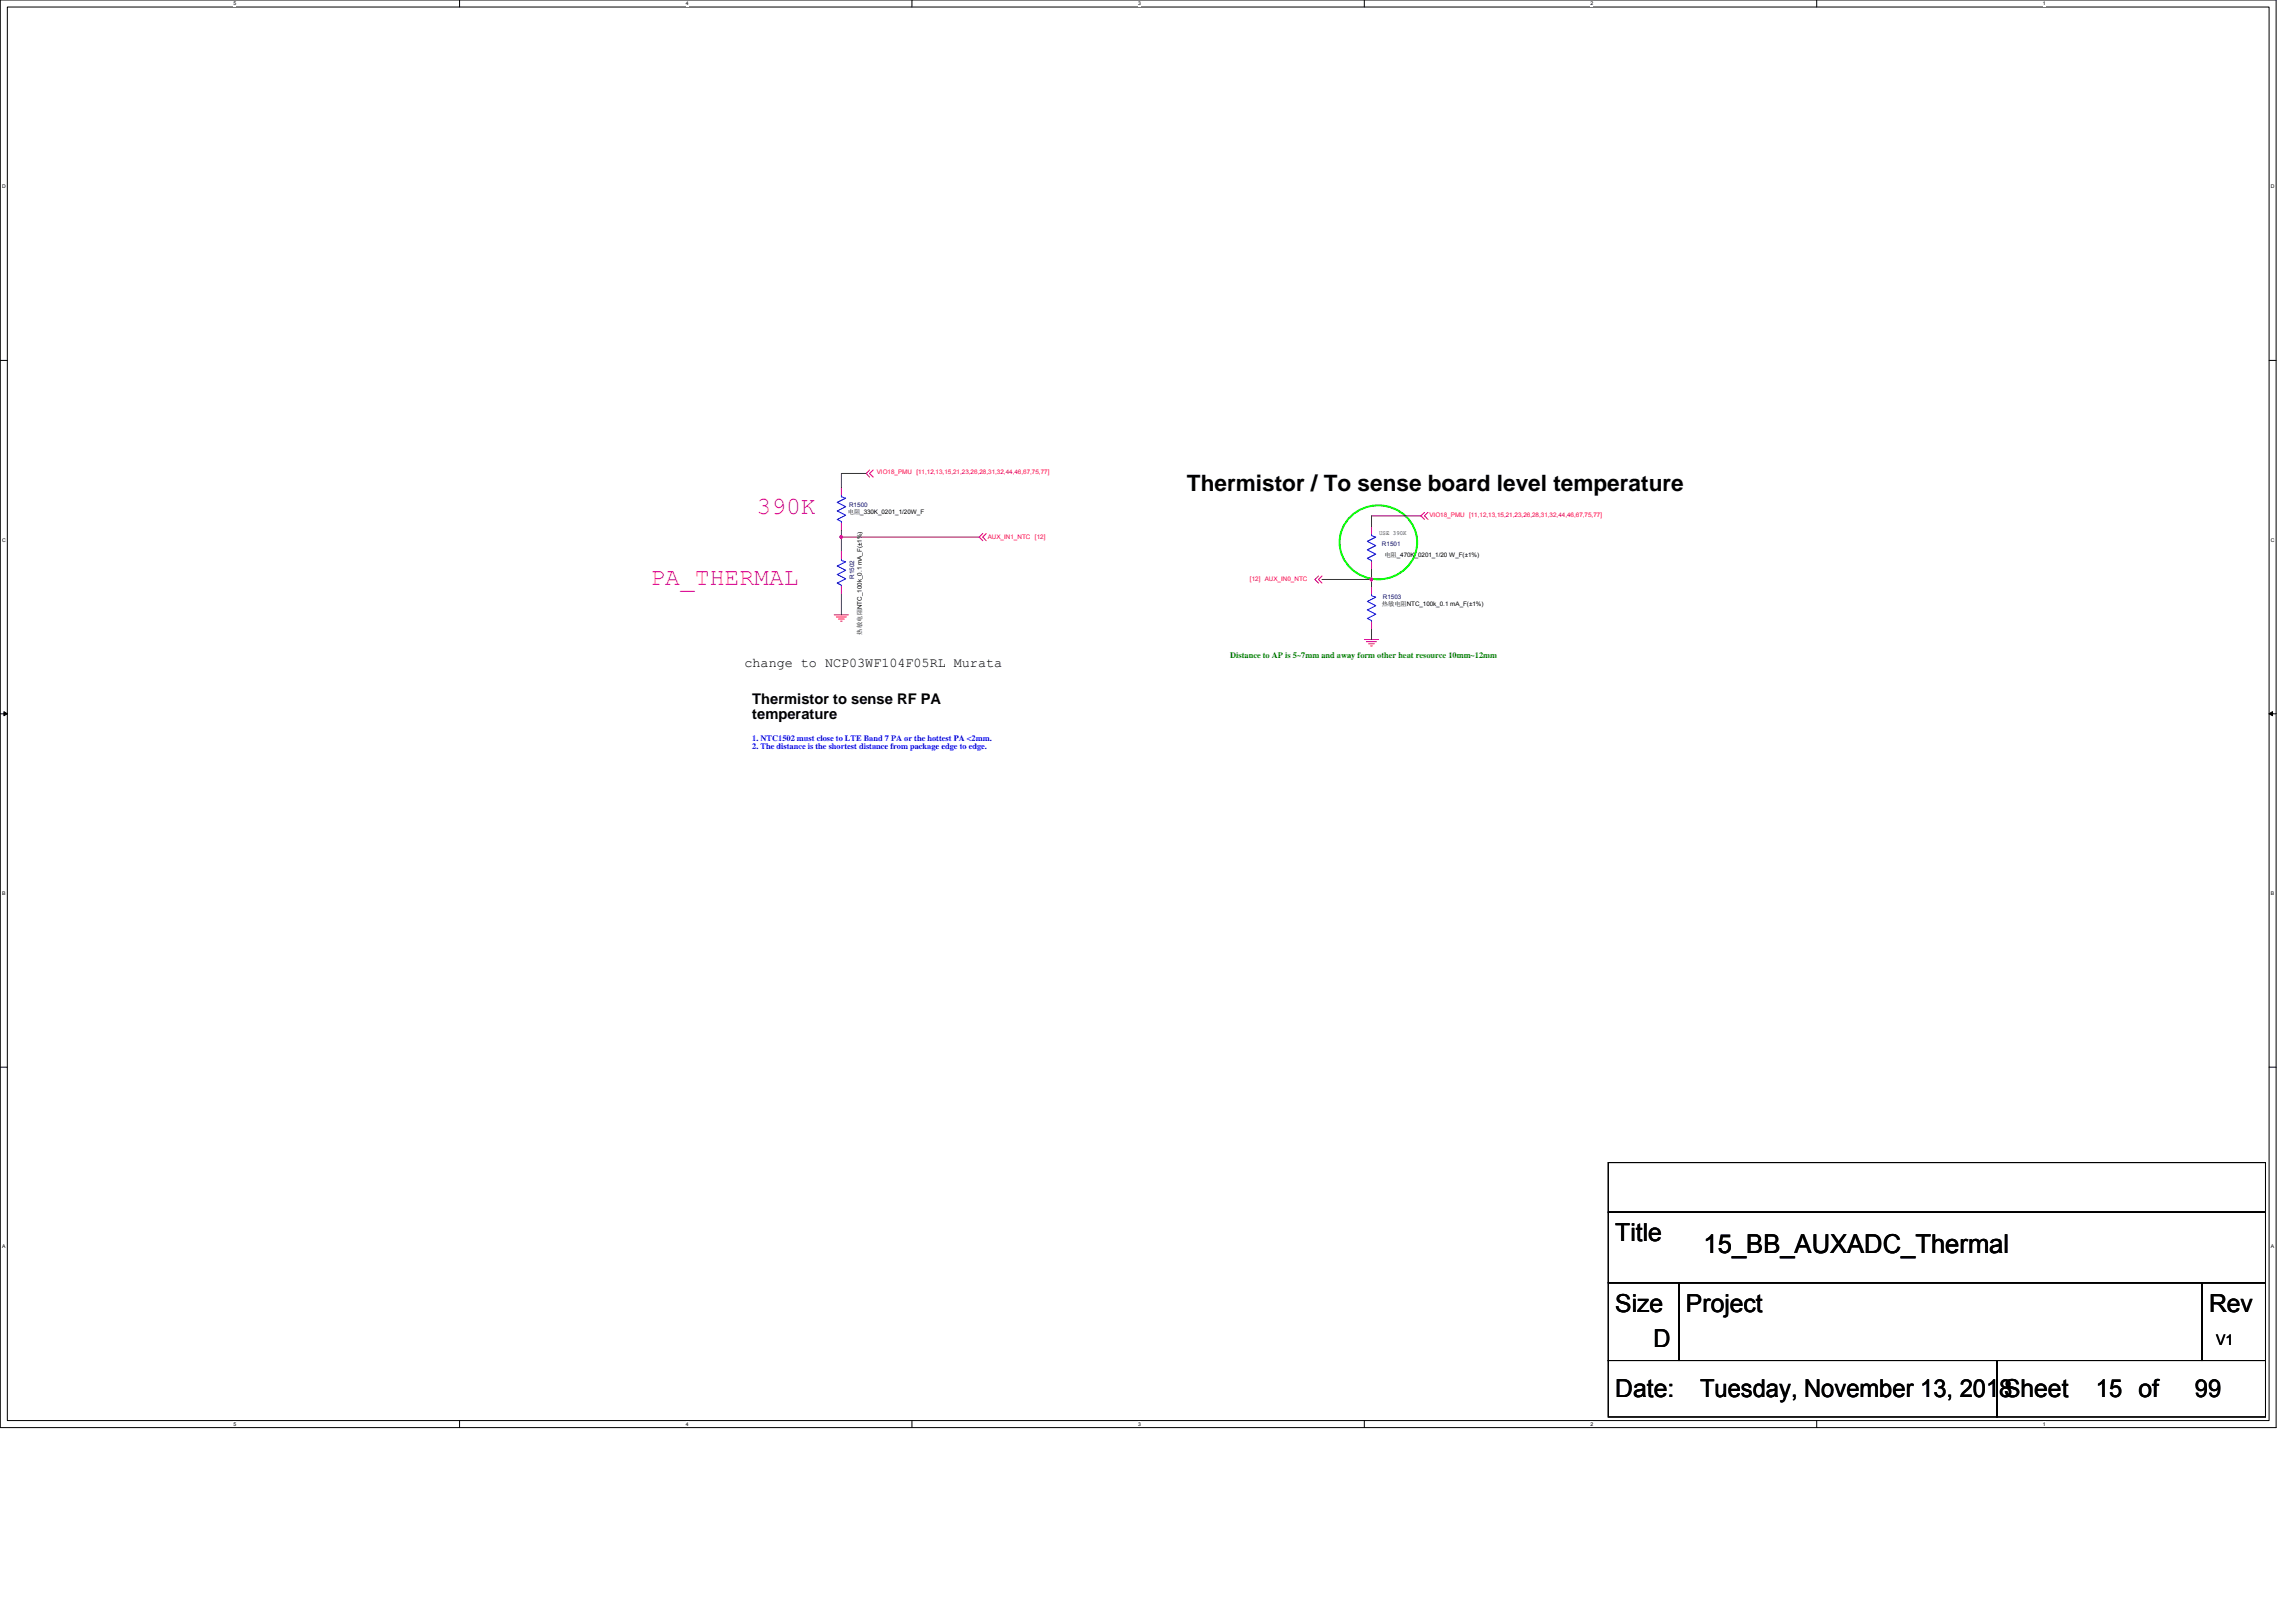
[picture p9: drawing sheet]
<svg xmlns="http://www.w3.org/2000/svg" width="297mm" height="210mm" viewBox="0 0 297 210" stroke-linecap="round" stroke-linejoin="round" font-family="sans-serif">
<defs><g id="words">
<text font-size="3.4" x="220.4" y="162.1">15_BB_AUXADC_Thermal</text>
<g font-size="3.2" fill="#f0f">
<text x="97.9" y="66.5">390K</text>
<text x="84.2" y="75.7">PA_THERMAL</text>
</g>
<g font-size="3.2">
<text x="209" y="160.6">Title</text>
<text x="209" y="169.8">Size</text>
<text x="218.1" y="169.8">Project</text>
<text x="285.8" y="169.8">Rev</text>
<text x="213.9" y="174.3">D</text>
<text x="209" y="180.7">Date:</text>
<text x="219.9" y="180.7">Tuesday, November 13, 2018Sheet</text>
<text x="271.2" y="180.7">15 of</text>
<text x="283.9" y="180.7">99</text>
</g>
<text font-size="2.9" x="153.6" y="63.5">Thermistor / To sense board level temperature</text>
<g font-size="1.9">
<text x="97.3" y="91.1">Thermistor to sense RF PA</text>
<text x="97.3" y="93">temperature</text>
<text x="286.7" y="174.1">V1</text>
</g>
<text font-size="1.7" x="96.3" y="86.3">change to NCP03WF104F05RL Murata</text>
<text font-size="1.1" fill="#008000" x="159.1" y="85.1">Distance to AP is 5~7mm and away form other heat resource 10mm~12mm</text>
<g font-size="1.1" fill="#00f">
<text x="97.3" y="95.8">1. NTC1502 must close to LTE Band 7 PA or the hottest PA &lt;2mm.</text>
<text x="97.3" y="96.9">2. The distance is the shortest distance from package edge to edge.</text>
</g>
<g font-size=".8" fill="#000080">
<text x="109.9" y="65.6">R1500</text>
<text x="178.8" y="70.7">R1501</text>
<text x="110.5" y="74.9" transform="rotate(-90 110.5 74.9)">R1502</text>
<text x="178.9" y="77.5">R1503</text>
</g>
<g font-size=".8" fill="#f00">
<text x="113.4" y="61.3">VIO18_PMU [11,12,13,15,21,23,26,28,31,32,44,46,67,75,77]</text>
<text x="127.8" y="69.7">AUX_IN1_NTC</text>
<text x="133.9" y="69.7">[12]</text>
<text x="184.9" y="66.9">VIO18_PMU [11,12,13,15,21,23,26,28,31,32,44,46,67,75,77]</text>
<text x="161.7" y="75.1">[12] AUX_IN0_NTC</text>
</g>
<g font-size=".8">
<text x="109.7" y="66.5">电阻_330K_0201_1/20W_F</text>
<text x="178.4" y="69.2">USE 390K</text>
<text x="179.1" y="72">电阻_470K_0201_1/20 W_F(±1%)</text>
<text x="111.5" y="82.1" transform="rotate(-90 111.5 82.1)">热敏电阻NTC_100k_0.1 mA_F(±1%)</text>
<text x="178.8" y="78.4">热敏电阻NTC_100k_0.1 mA_F(±1%)</text>
</g>
<g font-size=".7">
<text x="30.2" y=".7">5</text>
<text x="88.7" y=".7">4</text>
<text x="147.2" y=".7">3</text>
<text x="205.8" y=".7">2</text>
<text x="264.3" y=".7">1</text>
<text x=".3" y="24.4">D</text>
<text x="293.8" y="24.4">D</text>
<text x=".3" y="70.1">C</text>
<text x="293.8" y="70.1">C</text>
<text x=".3" y="115.8">B</text>
<text x="293.8" y="115.8">B</text>
<text x=".3" y="161.5">A</text>
<text x="293.8" y="161.5">A</text>
<text x="30.2" y="184.5">5</text>
<text x="88.7" y="184.5">4</text>
<text x="147.2" y="184.5">3</text>
<text x="205.8" y="184.5">2</text>
<text x="264.3" y="184.5">1</text>
</g>
</g></defs>
<path d="M0 0h294.5v184.7h-294.5zM.9 .9h292.7v182.9h-292.7z" fill="none" stroke="#000" stroke-width=".13"/>
<g fill="#fff">
<path d="M30.2 .1h.4v.7h-.4z"/>
<path d="M30.2 183.9h.4v.7h-.4z"/>
</g>
<path d="M59.5 0v.9M59.5 183.8v.9" fill="none" stroke="#000" stroke-width=".13"/>
<g fill="#fff">
<path d="M88.7 .1h.4v.7h-.4z"/>
<path d="M88.7 183.9h.4v.7h-.4z"/>
</g>
<path d="M118 0v.9M118 183.8v.9" fill="none" stroke="#000" stroke-width=".13"/>
<g fill="#fff">
<path d="M147.2 .1h.4v.7h-.4z"/>
<path d="M147.2 183.9h.4v.7h-.4z"/>
</g>
<path d="M176.5 0v.9M176.5 183.8v.9" fill="none" stroke="#000" stroke-width=".13"/>
<g fill="#fff">
<path d="M205.8 .1h.3v.7h-.3z"/>
<path d="M205.8 183.9h.3v.7h-.3z"/>
</g>
<path d="M235 0v.9M235 183.8v.9" fill="none" stroke="#000" stroke-width=".13"/>
<g fill="#fff">
<path d="M264.3 .1h.3v.7h-.3z"/>
<path d="M264.3 183.9h.3v.7h-.3z"/>
<path d="M.3 23.8h.4v.7h-.4z"/>
<path d="M293.8 23.8h.5v.7h-.5z"/>
<path d="M.3 69.5h.4v.7h-.4z"/>
<path d="M293.8 69.5h.5v.7h-.5z"/>
</g>
<path d="M0 46.6h.9M293.6 46.6h.9" fill="none" stroke="#000" stroke-width=".13"/>
<g fill="#fff">
<path d="M.3 115.2h.4v.8h-.4z"/>
<path d="M293.8 115.2h.4v.8h-.4z"/>
</g>
<path d="M0 92.4h.9M293.6 92.4h.9" fill="none" stroke="#000" stroke-width=".13"/>
<path d="M.5 92.1l.4 .3-.4 .2zM293.6 92.4l.4-.3v.5z" fill="#000" stroke="#000" stroke-width=".13"/>
<g fill="#fff">
<path d="M.3 160.9h.4v.8h-.4z"/>
<path d="M293.8 160.9h.4v.8h-.4z"/>
</g>
<path d="M0 138.1h.9M293.6 138.1h.9M208.1 156.8h85v9.2h-85zM208.1 150.4h85v6.4h-85zM208.1 166h9.1v10h-9.1zM208.1 176h50.3v7.3h-50.3zM217.2 166h67.7v10h-67.7zM258.4 176h34.7v7.3h-34.7zM284.9 166h8.2v10h-8.2z" fill="none" stroke="#000" stroke-width=".13"/>
<path d="M174.5 67.1a5.1 5.1 0 0 1 5.5-1.5 5.1 5.1 0 0 1 3.3 4.6 5 5 0 0 1-5 4.8 5 5 0 0 1-5-4.8 4.6 4.6 0 0 1 1.2-3.1z" fill="none" stroke="#0f0" stroke-width=".25"/>
<g fill="none" stroke="#f00" stroke-width=".13">
<path d="M107.9 79.5h1.9M108.2 79.8h1.3M108.9 75.9v.9M108.9 71.3v.9M108.9 67.7v.9M108.9 63.1v.9M112.5 60.8l-.4 .5 .4 .4M113 60.8l-.5 .5 .5 .4M127.1 69l-.4 .5 .4 .5M127.6 69l-.5 .5 .5 .5M170.6 74.5l-.5 .5 .5 .4M171 74.5l-.4 .5 .4 .4"/>
<path d="M177.4 75.9v.9M177.4 72.7v.9M177.4 68.1v.9M184.3 66.3l-.5 .4 .5 .5M184.7 66.3l-.4 .4 .4 .5M108.5 80.1h.7M108.8 80.4h.1M176.5 82.7h1.8M176.8 83h1.3M177.1 83.3h.7M177.3 83.6h.2M177.4 80.5v.9"/>
</g>
<path d="M108.9 72.2h.1M108.9 75.9h.1M108.9 72.2v.3l.5 .2-1.1 .5 1.1 .6-1.1 .5 1.1 .6-1.1 .5 .6 .3v.2M108.9 64h.1M108.9 67.7h.1M108.9 64v.3l.5 .2-1.1 .5 1.1 .6-1.1 .5 1.1 .6-1.1 .5 .6 .3v.2M177.4 76.8h.1M177.4 76.8v.3l.6 .2-1.1 .5 1.1 .6-1.1 .5 1.1 .6-1.1 .5 .5 .3v.2M177.4 69h.1M177.4 72.7h.1M177.4 69v.3l.6 .2-1.1 .5 1.1 .6-1.1 .5 1.1 .6-1.1 .5 .5 .3v.2M177.4 80.5h.1" fill="none" stroke="#00f" stroke-width=".13"/>
<path d="M108.9 69.5h17.8M108.9 69.5v1.8M108.9 76.8v2.7M108.9 68.6v.9M112.1 61.3h-3.2v1.8M171 75h6.4M177.4 73.6v1.4M177.4 75v.9M183.8 66.7h-6.4v1.4M177.4 81.4v1.3" fill="none" stroke="#800040" stroke-width=".13"/>
<g fill="#f0f" stroke="#f0f" stroke-width=".13">
<path d="M108.7 69.3h.3v.3h-.3z" fill-rule="evenodd"/>
<path d="M108.7 69.3h.3v.3h-.3z" fill-rule="evenodd"/>
<circle cx="177.4" cy="75" r=".17"/>
</g>
<circle cx="231.6" cy="8.2" r="2.91" fill="#fff"/>
<use href="#words"/>
</svg>
